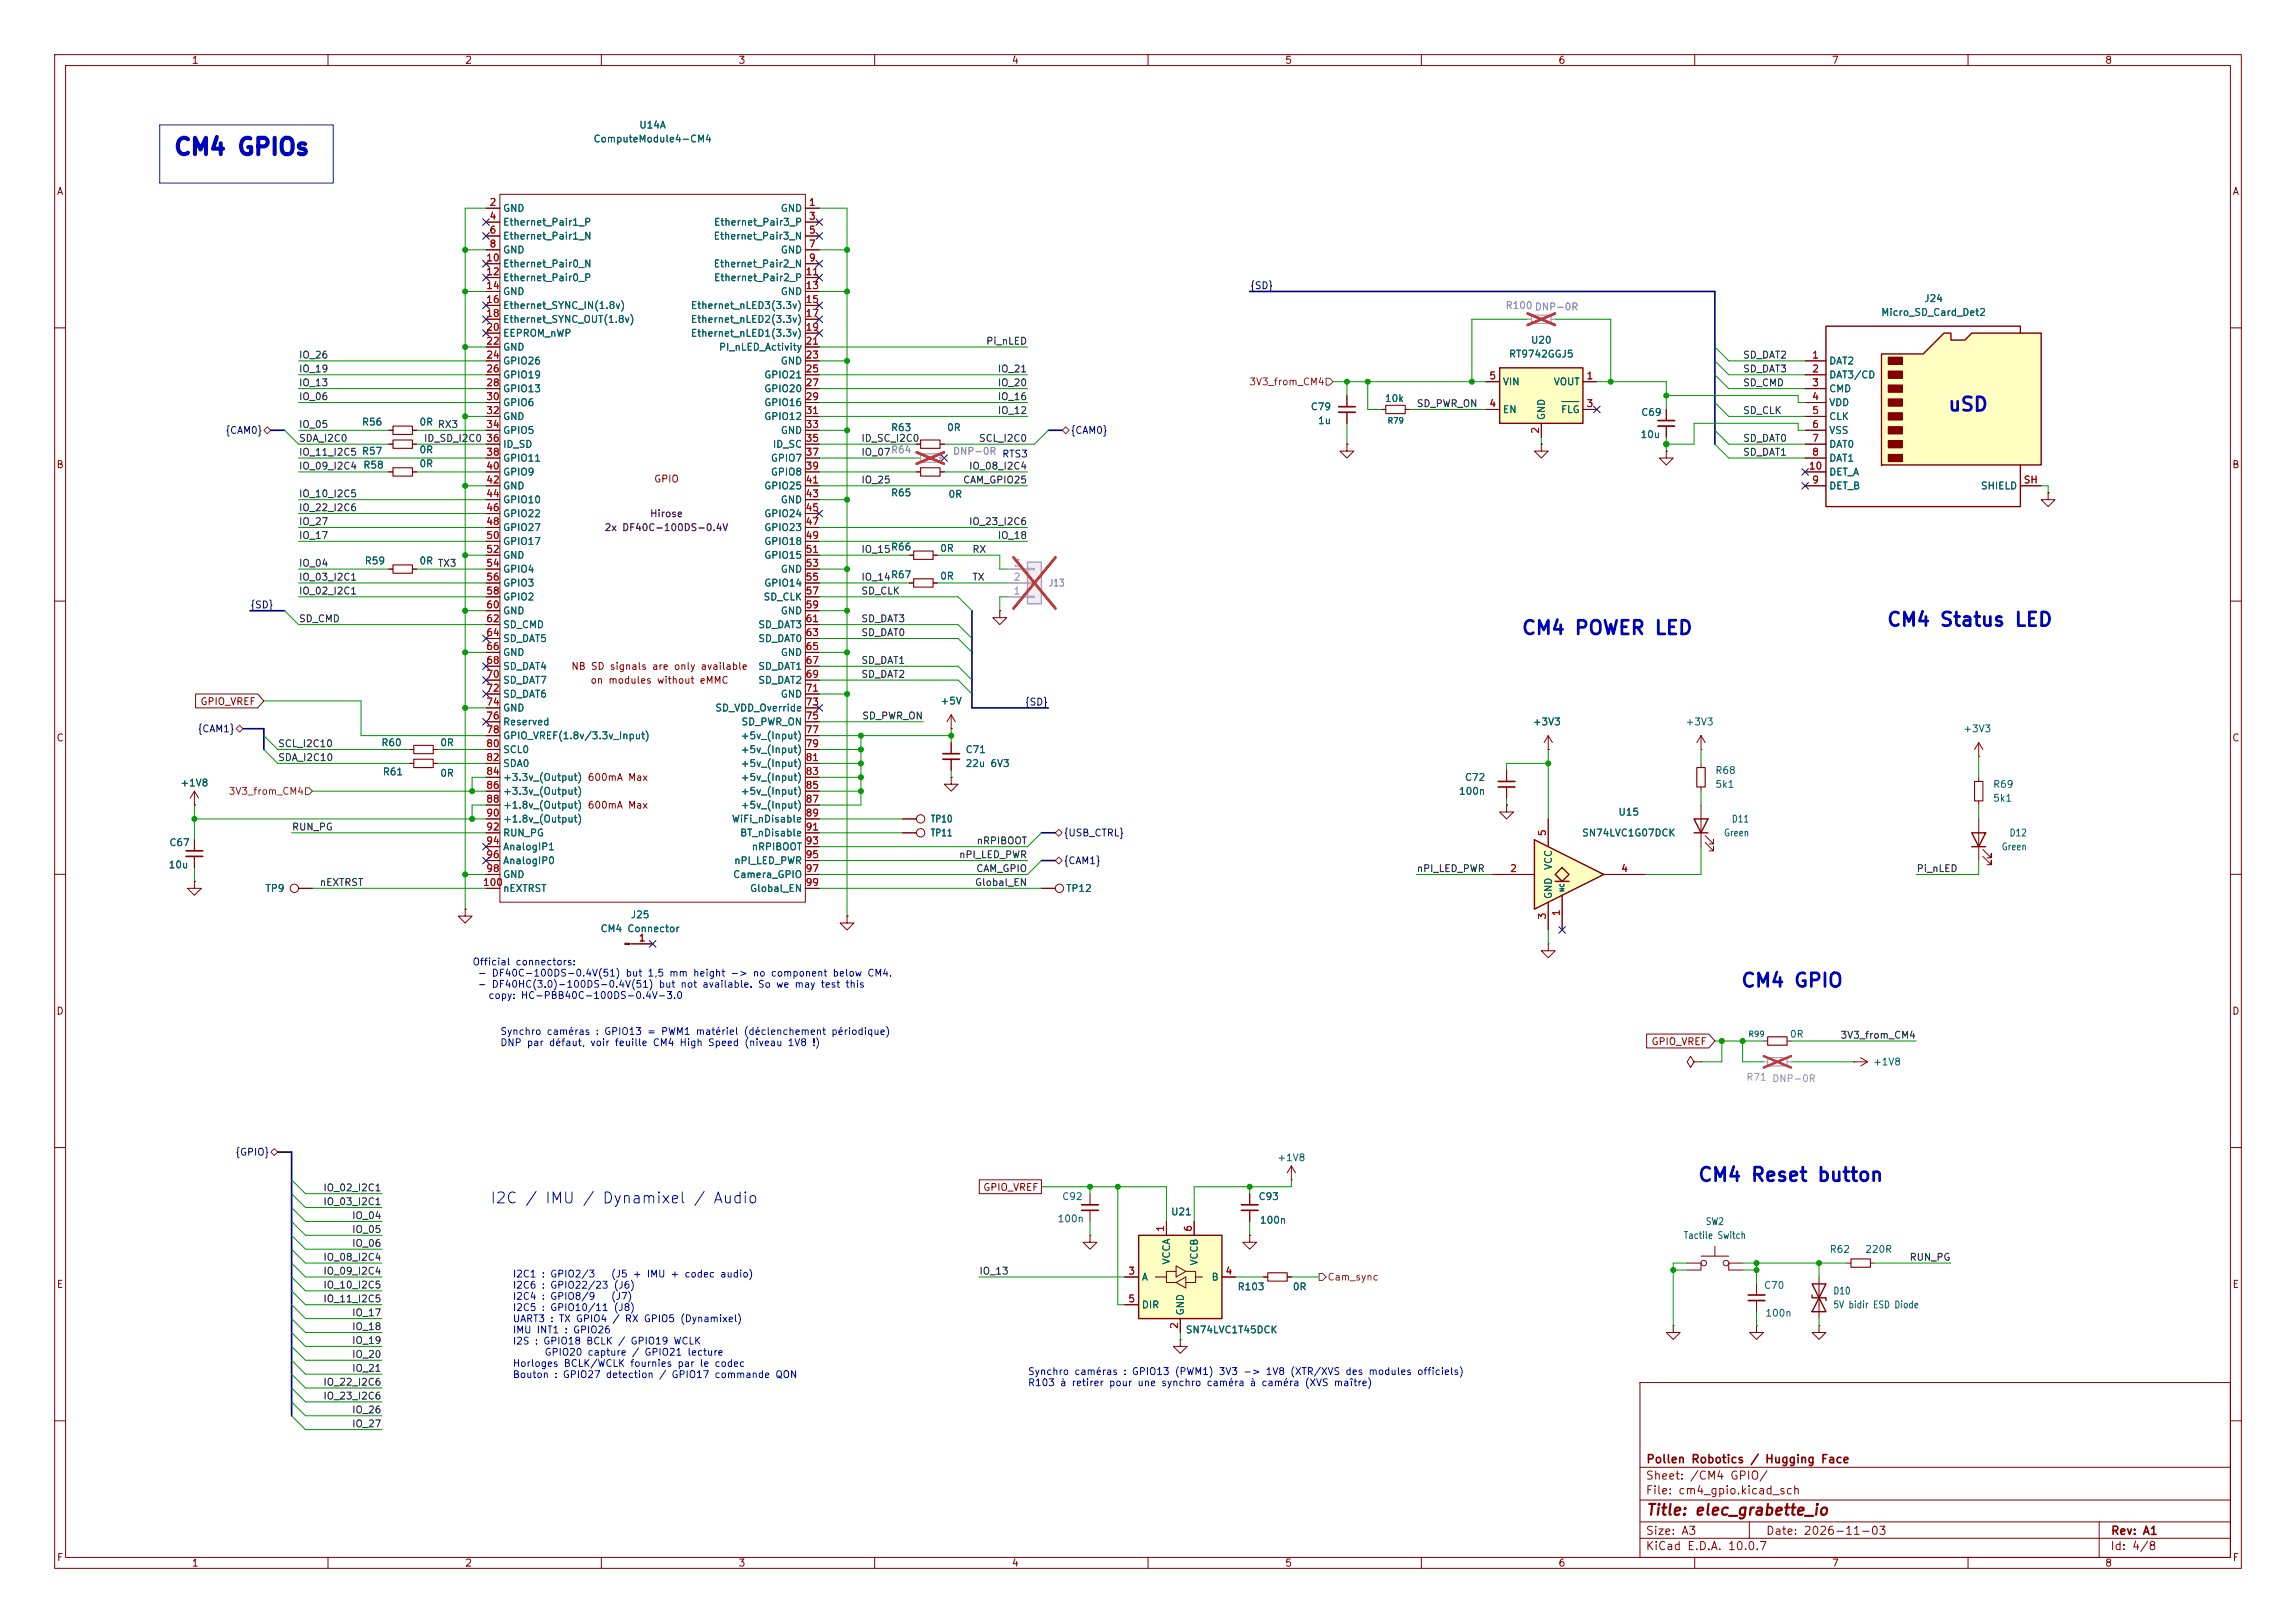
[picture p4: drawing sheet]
<svg xmlns="http://www.w3.org/2000/svg" width="420mm" height="297mm" viewBox="0 0 420 297" stroke-linecap="round" stroke-linejoin="round" font-family="sans-serif">
<defs><g id="words">
<text font-size="3" fill="#0000c2" x="31.7" y="29.1">CM4 GPIOs</text>
<g font-size="2.5" fill="#0000c2">
<text x="356.2" y="75.9">uSD</text>
<text x="278.2" y="116.8">CM4 POWER LED</text>
<text x="345" y="115.2">CM4 Status LED</text>
<text x="318.3" y="181.3">CM4 GPIO</text>
<text x="310.5" y="216.8">CM4 Reset button</text>
</g>
<text font-size="2" fill="#0000c2" x="89.6" y="220.7">I2C / IMU / Dynamixel / Audio</text>
<text font-size="2" fill="#840000" x="301" y="277.8">Title: elec_grabette_io</text>
<g font-size="1.5" fill="#840000">
<text x="301" y="268.1">Pollen Robotics / Hugging Face</text>
<text x="300.9" y="273.8">File: cm4_gpio.kicad_sch</text>
<text x="300.9" y="271.1">Sheet: /CM4 GPIO/</text>
<text x="300.9" y="281.2">Size: A3</text>
<text x="322.9" y="281.2">Date: 2026-11-03</text>
<text x="386" y="281.2">Rev: A1</text>
<text x="300.9" y="284">KiCad E.D.A. 10.0.7</text>
<text x="385.9" y="284">Id: 4/8</text>
</g>
<g font-size="1.3" fill="#840000">
<text x="35" y="12">1</text>
<text x="85" y="12">2</text>
<text x="135" y="12">3</text>
<text x="185" y="12">4</text>
<text x="235" y="12">5</text>
<text x="285" y="12">6</text>
<text x="335" y="12">7</text>
<text x="385" y="12">8</text>
<text x="10.3" y="36">A</text>
<text x="408.3" y="36">A</text>
<text x="10.2" y="86">B</text>
<text x="119.6" y="88.6">GPIO</text>
<text x="408.2" y="86">B</text>
<text x="104.4" y="122.9">NB SD signals are only available</text>
<text x="107.9" y="125.4">on modules without eMMC</text>
<text x="36.6" y="129.3">GPIO_VREF</text>
<text x="10.2" y="136">C</text>
<text x="408.2" y="136">C</text>
<text x="10.2" y="186">D</text>
<text x="408.2" y="186">D</text>
<text x="302" y="191.6">GPIO_VREF</text>
<text x="179.8" y="218.2">GPIO_VREF</text>
<text x="10.3" y="236">E</text>
<text x="408.3" y="236">E</text>
<text x="10.3" y="286">F</text>
<text x="35" y="287">1</text>
<text x="85" y="287">2</text>
<text x="135" y="287">3</text>
<text x="185" y="287">4</text>
<text x="235" y="287">5</text>
<text x="285" y="287">6</text>
<text x="335" y="287">7</text>
<text x="385" y="287">8</text>
<text x="408.3" y="286">F</text>
</g>
<g font-size="1.3" fill="#006464">
<text x="116.8" y="23.8">U14A</text>
<text x="108.5" y="26.4">ComputeModule4-CM4</text>
<text x="91.9" y="39.1">GND</text>
<text x="91.9" y="41.6">Ethernet_Pair1_P</text>
<text x="130.5" y="41.6">Ethernet_Pair3_P</text>
<text x="142.7" y="39.1">GND</text>
<text x="91.9" y="44.1">Ethernet_Pair1_N</text>
<text x="91.9" y="46.7">GND</text>
<text x="130.4" y="44.1">Ethernet_Pair3_N</text>
<text x="142.7" y="46.7">GND</text>
<text x="91.9" y="49.2">Ethernet_Pair0_N</text>
<text x="91.9" y="51.8">Ethernet_Pair0_P</text>
<text x="130.4" y="49.2">Ethernet_Pair2_N</text>
<text x="130.5" y="51.8">Ethernet_Pair2_P</text>
<text x="91.9" y="54.3">GND</text>
<text x="91.9" y="56.8">Ethernet_SYNC_IN(1.8v)</text>
<text x="91.9" y="59.4">Ethernet_SYNC_OUT(1.8v)</text>
<text x="126.3" y="56.8">Ethernet_nLED3(3.3v)</text>
<text x="126.3" y="59.4">Ethernet_nLED2(3.3v)</text>
<text x="142.7" y="54.3">GND</text>
<text x="344" y="58.1">Micro_SD_Card_Det2</text>
<text x="351.9" y="55.6">J24</text>
<text x="91.9" y="61.9">EEPROM_nWP</text>
<text x="91.9" y="64.5">GND</text>
<text x="126.3" y="61.9">Ethernet_nLED1(3.3v)</text>
<text x="131.4" y="64.5">PI_nLED_Activity</text>
<text x="275.9" y="65.7">RT9742GGJ5</text>
<text x="279.9" y="63.2">U20</text>
<text x="91.9" y="67">GPIO26</text>
<text x="91.9" y="69.5">GPIO19</text>
<text x="139.7" y="69.5">GPIO21</text>
<text x="142.7" y="67">GND</text>
<text x="274.8" y="70.8">VIN</text>
<text x="284.1" y="70.8">VOUT</text>
<text x="334.5" y="67">DAT2</text>
<text x="334.5" y="69.5">DAT3/CD</text>
<text x="91.9" y="72.1">GPIO13</text>
<text x="91.9" y="74.6">GPIO6</text>
<text x="91.9" y="77.2">GND</text>
<text x="139.7" y="72.1">GPIO20</text>
<text x="139.7" y="74.6">GPIO16</text>
<text x="139.7" y="77.2">GPIO12</text>
<text x="239.7" y="75.4">C79</text>
<text x="241" y="77.9">1u</text>
<text x="253.2" y="73.9">10k</text>
<text x="274.8" y="75.9">EN</text>
<text x="282.9" y="77" transform="rotate(-90 282.9 77)">GND</text>
<text x="285.4" y="75.9">FLG</text>
<text x="300.1" y="76.4">C69</text>
<text x="334.5" y="72.1">CMD</text>
<text x="334.5" y="74.6">VDD</text>
<text x="334.5" y="77.2">CLK</text>
<text x="66.1" y="78.2">R56</text>
<text x="66.1" y="83.5">R57</text>
<text x="76.6" y="78.2">0R</text>
<text x="76.6" y="83.3">0R</text>
<text x="91.9" y="79.7">GPIO5</text>
<text x="91.9" y="82.2">ID_SD</text>
<text x="141.3" y="82.2">ID_SC</text>
<text x="142.7" y="79.7">GND</text>
<text x="162.9" y="79.2">R63</text>
<text x="173.1" y="79.2">0R</text>
<text x="300" y="80.5">10u</text>
<text x="334.5" y="79.7">VSS</text>
<text x="334.5" y="82.2">DAT0</text>
<text x="66.4" y="86.1">R58</text>
<text x="76.6" y="85.8">0R</text>
<text x="91.9" y="84.8">GPIO11</text>
<text x="91.9" y="87.3">GPIO9</text>
<text x="91.9" y="89.9">GND</text>
<text x="139.7" y="89.9">GPIO25</text>
<text x="140.9" y="84.8">GPIO7</text>
<text x="140.9" y="87.3">GPIO8</text>
<text x="334.5" y="84.8">DAT1</text>
<text x="334.5" y="89.9">DET_B</text>
<text x="334.5" y="87.3">DET_A</text>
<text x="362.2" y="89.9">SHIELD</text>
<text x="91.9" y="92.4">GPIO10</text>
<text x="91.9" y="94.9">GPIO22</text>
<text x="139.7" y="94.9">GPIO24</text>
<text x="142.7" y="92.4">GND</text>
<text x="162.9" y="91.1">R65</text>
<text x="173.4" y="91.4">0R</text>
<text x="91.9" y="97.5">GPIO27</text>
<text x="91.9" y="100">GPIO17</text>
<text x="139.7" y="97.5">GPIO23</text>
<text x="139.7" y="100">GPIO18</text>
<text x="162.9" y="101">R66</text>
<text x="171.9" y="101.3">0R</text>
<text x="66.6" y="103.6">R59</text>
<text x="76.6" y="103.6">0R</text>
<text x="91.9" y="102.6">GND</text>
<text x="91.9" y="105.1">GPIO4</text>
<text x="91.9" y="107.6">GPIO3</text>
<text x="139.7" y="102.6">GPIO15</text>
<text x="139.7" y="107.6">GPIO14</text>
<text x="142.7" y="105.1">GND</text>
<text x="162.9" y="106.1">R67</text>
<text x="171.9" y="106.4">0R</text>
<text x="91.9" y="110.2">GPIO2</text>
<text x="91.9" y="112.7">GND</text>
<text x="139.6" y="110.2">SD_CLK</text>
<text x="142.7" y="112.7">GND</text>
<text x="91.9" y="115.3">SD_CMD</text>
<text x="91.9" y="117.8">SD_DAT5</text>
<text x="138.6" y="115.3">SD_DAT3</text>
<text x="138.6" y="117.8">SD_DAT0</text>
<text x="91.9" y="120.3">GND</text>
<text x="91.9" y="122.9">SD_DAT4</text>
<text x="91.9" y="125.4">SD_DAT7</text>
<text x="138.6" y="122.9">SD_DAT1</text>
<text x="138.6" y="125.4">SD_DAT2</text>
<text x="142.7" y="120.3">GND</text>
<text x="91.9" y="128">SD_DAT6</text>
<text x="91.9" y="130.5">GND</text>
<text x="130.7" y="130.5">SD_VDD_Override</text>
<text x="142.7" y="128">GND</text>
<text x="171.9" y="129.2">+5V</text>
<text x="69.7" y="136.9">R60</text>
<text x="80.4" y="136.9">0R</text>
<text x="91.9" y="133">Reserved</text>
<text x="91.9" y="135.6">GPIO_VREF(1.8v/3.3v_Input)</text>
<text x="135.4" y="135.6">+5v_(Input)</text>
<text x="135.5" y="133">SD_PWR_ON</text>
<text x="280.3" y="133">+3V3</text>
<text x="308.2" y="133">+3V3</text>
<text x="359" y="134.3">+3V3</text>
<text x="69.9" y="142.2">R61</text>
<text x="80.4" y="142.4">0R</text>
<text x="91.9" y="138.1">SCL0</text>
<text x="91.9" y="140.7">SDA0</text>
<text x="91.9" y="143.2">+3.3v_(Output) 600mA Max</text>
<text x="91.9" y="143.2">+3.3v_(Output)</text>
<text x="135.4" y="138.1">+5v_(Input)</text>
<text x="135.4" y="140.7">+5v_(Input)</text>
<text x="135.4" y="143.2">+5v_(Input)</text>
<text x="176.5" y="138.1">C71</text>
<text x="176.5" y="140.7">22u 6V3</text>
<text x="267.9" y="143.2">C72</text>
<text x="313.7" y="141.9">R68</text>
<text x="32.9" y="144.2">+1V8</text>
<text x="91.9" y="145.7">+3.3v_(Output)</text>
<text x="91.9" y="148.3">+1.8v_(Output) 600mA Max</text>
<text x="91.9" y="148.3">+1.8v_(Output)</text>
<text x="135.4" y="145.7">+5v_(Input)</text>
<text x="135.4" y="148.3">+5v_(Input)</text>
<text x="266.8" y="145.7">100n</text>
<text x="295.9" y="149.6">U15</text>
<text x="313.7" y="144.5">5k1</text>
<text x="364.5" y="144.5">R69</text>
<text x="364.5" y="147">5k1</text>
<text x="30.9" y="155.1">C67</text>
<text x="91.9" y="150.8">+1.8v_(Output)</text>
<text x="91.9" y="153.4">RUN_PG</text>
<text x="91.9" y="155.9">AnalogIP1</text>
<text x="133.8" y="150.8">WiFi_nDisable</text>
<text x="135.3" y="153.4">BT_nDisable</text>
<text x="137.4" y="155.9">nRPIBOOT</text>
<text x="170.2" y="150.8">TP10</text>
<text x="170.2" y="153.4">TP11</text>
<text x="289.3" y="153.4">SN74LVC1G07DCK</text>
<text x="315.3" y="153.4">Green</text>
<text x="316.7" y="150.8">D11</text>
<text x="366.1" y="155.9">Green</text>
<text x="367.5" y="153.4">D12</text>
<text x="30.7" y="159.2">10u</text>
<text x="91.9" y="158.4">AnalogIP0</text>
<text x="91.9" y="161">GND</text>
<text x="134" y="161">Camera_GPIO</text>
<text x="134.2" y="158.4">nPI_LED_PWR</text>
<text x="284.2" y="159.3" transform="rotate(-90 284.2 159.3)">VCC</text>
<text x="48.4" y="163.5">TP9</text>
<text x="91.9" y="163.5">nEXTRST</text>
<text x="137.1" y="163.5">Global_EN</text>
<text x="194.9" y="163.5">TP12</text>
<text x="284.2" y="164.6" transform="rotate(-90 284.2 164.6)">GND</text>
<text x="109.7" y="170.9">CM4 Connector</text>
<text x="115.3" y="168.3">J25</text>
<text x="327.3" y="190.2">0R</text>
<text x="342.5" y="195.3">+1V8</text>
<text x="233.6" y="212.8">+1V8</text>
<text x="194.2" y="219.9">C92</text>
<text x="230.1" y="219.9">C93</text>
<text x="193.4" y="224">100n</text>
<text x="214.1" y="222.7">U21</text>
<text x="230.4" y="224.2">100n</text>
<text x="307.9" y="227">Tactile Switch</text>
<text x="311.9" y="224.5">SW2</text>
<text x="214.3" y="231.5" transform="rotate(-90 214.3 231.5)">VCCA</text>
<text x="219.4" y="231.7" transform="rotate(-90 219.4 231.7)">VCCB</text>
<text x="334.6" y="229.6">R62</text>
<text x="341.1" y="229.6">220R</text>
<text x="208.8" y="234.6">A</text>
<text x="208.8" y="239.7">DIR</text>
<text x="221.5" y="234.6">B</text>
<text x="226.3" y="236.4">R103</text>
<text x="236.4" y="236.4">0R</text>
<text x="322.6" y="236.2">C70</text>
<text x="335.3" y="237.2">D10</text>
<text x="335.3" y="239.7">5V bidir ESD Diode</text>
<text x="216.8" y="244.3">SN74LVC1T45DCK</text>
<text x="216.9" y="240.8" transform="rotate(-90 216.9 240.8)">GND</text>
<text x="322.8" y="241.2">100n</text>
</g>
<g font-size="1.3" fill="#a90000">
<text x="89.4" y="38">2</text>
<text x="89.4" y="40.5">4</text>
<text x="147.9" y="38">1</text>
<text x="147.9" y="40.5">3</text>
<text x="89.4" y="43">6</text>
<text x="89.4" y="45.6">8</text>
<text x="147.9" y="43">5</text>
<text x="147.9" y="45.6">7</text>
<text x="88.8" y="48.1">10</text>
<text x="88.8" y="50.7">12</text>
<text x="88.8" y="53.2">14</text>
<text x="147.3" y="50.7">11</text>
<text x="147.3" y="53.2">13</text>
<text x="147.9" y="48.1">9</text>
<text x="88.8" y="55.7">16</text>
<text x="88.8" y="58.3">18</text>
<text x="147.3" y="55.7">15</text>
<text x="147.3" y="58.3">17</text>
<text x="88.8" y="60.8">20</text>
<text x="88.8" y="63.4">22</text>
<text x="88.8" y="65.9">24</text>
<text x="147.3" y="60.8">19</text>
<text x="147.3" y="63.4">21</text>
<text x="147.3" y="65.9">23</text>
<text x="331.4" y="65.9">1</text>
<text x="88.8" y="68.4">26</text>
<text x="88.8" y="71">28</text>
<text x="147.3" y="68.4">25</text>
<text x="147.3" y="71">27</text>
<text x="272.3" y="69.7">5</text>
<text x="290.1" y="69.7">1</text>
<text x="331.4" y="68.4">2</text>
<text x="331.4" y="71">3</text>
<text x="88.8" y="73.5">30</text>
<text x="88.8" y="76.1">32</text>
<text x="147.3" y="73.5">29</text>
<text x="147.3" y="76.1">31</text>
<text x="272.3" y="74.8">4</text>
<text x="290.1" y="74.8">3</text>
<text x="331.4" y="73.5">4</text>
<text x="331.4" y="76.1">5</text>
<text x="88.8" y="78.6">34</text>
<text x="88.8" y="81.1">36</text>
<text x="88.8" y="83.7">38</text>
<text x="147.3" y="78.6">33</text>
<text x="147.3" y="81.1">35</text>
<text x="147.3" y="83.7">37</text>
<text x="281.8" y="79.5" transform="rotate(-90 281.8 79.5)">2</text>
<text x="331.4" y="78.6">6</text>
<text x="331.4" y="81.1">7</text>
<text x="331.4" y="83.7">8</text>
<text x="88.8" y="86.2">40</text>
<text x="88.8" y="88.8">42</text>
<text x="147.3" y="86.2">39</text>
<text x="147.3" y="88.8">41</text>
<text x="330.8" y="86.2">10</text>
<text x="331.4" y="88.8">9</text>
<text x="370.1" y="88.8">SH</text>
<text x="88.8" y="91.3">44</text>
<text x="88.8" y="93.8">46</text>
<text x="147.3" y="91.3">43</text>
<text x="147.3" y="93.8">45</text>
<text x="88.8" y="96.4">48</text>
<text x="88.8" y="98.9">50</text>
<text x="88.8" y="101.5">52</text>
<text x="147.3" y="96.4">47</text>
<text x="147.3" y="98.9">49</text>
<text x="147.3" y="101.5">51</text>
<text x="88.8" y="104">54</text>
<text x="88.8" y="106.5">56</text>
<text x="147.3" y="104">53</text>
<text x="147.3" y="106.5">55</text>
<text x="88.8" y="109.1">58</text>
<text x="88.8" y="111.6">60</text>
<text x="147.3" y="109.1">57</text>
<text x="147.3" y="111.6">59</text>
<text x="88.8" y="114.2">62</text>
<text x="88.8" y="116.7">64</text>
<text x="88.8" y="119.2">66</text>
<text x="147.3" y="114.2">61</text>
<text x="147.3" y="116.7">63</text>
<text x="147.3" y="119.2">65</text>
<text x="88.8" y="121.8">68</text>
<text x="88.8" y="124.3">70</text>
<text x="147.3" y="121.8">67</text>
<text x="147.3" y="124.3">69</text>
<text x="88.8" y="126.9">72</text>
<text x="88.8" y="129.4">74</text>
<text x="88.8" y="131.9">76</text>
<text x="147.3" y="126.9">71</text>
<text x="147.3" y="129.4">73</text>
<text x="147.3" y="131.9">75</text>
<text x="88.8" y="134.5">78</text>
<text x="88.8" y="137">80</text>
<text x="147.3" y="134.5">77</text>
<text x="147.3" y="137">79</text>
<text x="88.8" y="139.6">82</text>
<text x="88.8" y="142.1">84</text>
<text x="147.3" y="139.6">81</text>
<text x="147.3" y="142.1">83</text>
<text x="88.8" y="144.6">86</text>
<text x="88.8" y="147.2">88</text>
<text x="88.8" y="149.7">90</text>
<text x="147.3" y="144.6">85</text>
<text x="147.3" y="147.2">87</text>
<text x="147.3" y="149.7">89</text>
<text x="88.8" y="152.3">92</text>
<text x="88.8" y="154.8">94</text>
<text x="147.3" y="152.3">91</text>
<text x="147.3" y="154.8">93</text>
<text x="283.1" y="153.1" transform="rotate(-90 283.1 153.1)">5</text>
<text x="88.8" y="157.3">96</text>
<text x="88.8" y="159.9">98</text>
<text x="147.3" y="157.3">95</text>
<text x="147.3" y="159.9">97</text>
<text x="276.1" y="159.9">2</text>
<text x="296.4" y="159.9">4</text>
<text x="88.2" y="162.4">100</text>
<text x="147.3" y="162.4">99</text>
<text x="285.6" y="167.7" transform="rotate(-90 285.6 167.7)">1</text>
<text x="116.7" y="172.6">1</text>
<text x="283.1" y="168.4" transform="rotate(-90 283.1 168.4)">3</text>
<text x="213.2" y="225.5" transform="rotate(-90 213.2 225.5)">1</text>
<text x="218.3" y="225.5" transform="rotate(-90 218.3 225.5)">6</text>
<text x="206.3" y="233.5">3</text>
<text x="224.1" y="233.5">4</text>
<text x="206.3" y="238.6">5</text>
<text x="215.8" y="243.3" transform="rotate(-90 215.8 243.3)">2</text>
</g>
<g font-size="1.3" fill="#000084">
<text x="228.6" y="53.2">{SD}</text>
<text x="41.1" y="79.7">{CAM0}</text>
<text x="195.7" y="79.7">{CAM0}</text>
<text x="45.7" y="111.6">{SD}</text>
<text x="187.4" y="129.4">{SD}</text>
<text x="36" y="134.3">{CAM1}</text>
<text x="194.5" y="153.4">{USB_CTRL}</text>
<text x="194.5" y="158.4">{CAM1}</text>
<text x="42.9" y="211.8">{GPIO}</text>
</g>
<g font-size="1.3" fill="#989898">
<text x="275.3" y="56.8">R100 DNP-0R</text>
<text x="162.9" y="83.3">R64</text>
<text x="174.2" y="83.5">DNP-0R</text>
<text x="191.8" y="107.6">J13</text>
<text x="319.3" y="198.1">R71 DNP-0R</text>
</g>
<g font-size="1.3" fill="#0f0f0f">
<text x="54.6" y="65.9">IO_26</text>
<text x="180.3" y="63.4">Pi_nLED</text>
<text x="318.7" y="65.9">SD_DAT2</text>
<text x="54.6" y="68.5">IO_19</text>
<text x="54.6" y="71">IO_13</text>
<text x="182.4" y="68.5">IO_21</text>
<text x="182.4" y="71">IO_20</text>
<text x="318.7" y="68.5">SD_DAT3</text>
<text x="318.7" y="71">SD_CMD</text>
<text x="54.6" y="73.5">IO_06</text>
<text x="182.4" y="73.5">IO_16</text>
<text x="182.4" y="76.1">IO_12</text>
<text x="259.1" y="74.8">SD_PWR_ON</text>
<text x="318.7" y="76.1">SD_CLK</text>
<text x="54.6" y="78.6">IO_05</text>
<text x="54.6" y="81.2">SDA_I2C0</text>
<text x="54.6" y="83.7">IO_11_I2C5 R57</text>
<text x="77.4" y="81.2">ID_SD_I2C0</text>
<text x="80" y="78.6">RX3</text>
<text x="157.5" y="83.7">IO_07</text>
<text x="157.5" y="81.2">ID_SC_I2C0</text>
<text x="179" y="81.2">SCL_I2C0</text>
<text x="318.7" y="83.7">SD_DAT1</text>
<text x="318.7" y="81.2">SD_DAT0</text>
<text x="54.6" y="86.2">IO_09_I2C4</text>
<text x="157.5" y="88.8">IO_25</text>
<text x="176.1" y="88.8">CAM_GPIO25</text>
<text x="177.1" y="86.2">IO_08_I2C4</text>
<text x="54.6" y="91.3">IO_10_I2C5</text>
<text x="54.6" y="93.9">IO_22_I2C6</text>
<text x="54.6" y="98.9">IO_17</text>
<text x="54.6" y="96.4">IO_27</text>
<text x="157.5" y="101.5">IO_15</text>
<text x="177.1" y="96.4">IO_23_I2C6</text>
<text x="177.8" y="101.5">RX</text>
<text x="182.4" y="98.9">IO_18</text>
<text x="54.6" y="104">IO_04</text>
<text x="54.6" y="106.6">IO_03_I2C1</text>
<text x="80" y="104">TX3</text>
<text x="157.5" y="106.6">IO_14</text>
<text x="177.8" y="106.6">TX</text>
<text x="54.6" y="109.1">IO_02_I2C1</text>
<text x="157.5" y="109.1">SD_CLK</text>
<text x="54.6" y="114.2">SD_CMD</text>
<text x="157.5" y="114.2">SD_DAT3</text>
<text x="157.5" y="116.7">SD_DAT0</text>
<text x="157.5" y="121.8">SD_DAT1</text>
<text x="157.5" y="124.3">SD_DAT2</text>
<text x="157.6" y="132">SD_PWR_ON</text>
<text x="50.8" y="137">SCL_I2C10</text>
<text x="50.8" y="139.6">SDA_I2C10</text>
<text x="53.3" y="152.3">RUN_PG</text>
<text x="178.5" y="154.8">nRPIBOOT</text>
<text x="175.3" y="157.4">nPI_LED_PWR</text>
<text x="178.5" y="159.9">CAM_GPIO</text>
<text x="259.1" y="159.9">nPI_LED_PWR</text>
<text x="350.5" y="159.9">Pi_nLED</text>
<text x="58.4" y="162.4">nEXTRST</text>
<text x="178.2" y="162.4">Global_EN</text>
<text x="336.6" y="190.4">3V3_from_CM4</text>
<text x="59" y="220.9">IO_03_I2C1</text>
<text x="59" y="218.3">IO_02_I2C1</text>
<text x="64.3" y="225.9">IO_05</text>
<text x="64.3" y="223.4">IO_04</text>
<text x="59" y="231">IO_08_I2C4</text>
<text x="59" y="233.6">IO_09_I2C4</text>
<text x="64.3" y="228.5">IO_06</text>
<text x="179" y="233.6">IO_13</text>
<text x="349.2" y="231">RUN_PG</text>
<text x="59" y="238.6">IO_11_I2C5</text>
<text x="59" y="236.1">IO_10_I2C5</text>
<text x="64.3" y="241.2">IO_17</text>
<text x="64.3" y="243.7">IO_18</text>
<text x="64.3" y="251.3">IO_21</text>
<text x="64.3" y="248.8">IO_20</text>
<text x="64.3" y="246.3">IO_19</text>
<text x="59" y="256.4">IO_23_I2C6</text>
<text x="59" y="253.9">IO_22_I2C6</text>
<text x="64.3" y="259">IO_26</text>
<text x="64.3" y="261.5">IO_27</text>
</g>
<g font-size="1.3" fill="#725600">
<text x="228.4" y="70.8">3V3_from_CM4</text>
<text x="41.7" y="145.7">3V3_from_CM4</text>
<text x="242.7" y="234.6">Cam_sync</text>
</g>
<g font-size="1.3" fill="#0000c2">
<text x="183.2" y="84">RTS3</text>
<text x="86.3" y="177">Official connectors:</text>
<text x="87.3" y="179">- DF40C-100DS-0.4V(51) but 1,5 mm height -&gt; no component below CM4.</text>
<text x="87.3" y="181.1">- DF40HC(3.0)-100DS-0.4V(51) but not available. So we may test this</text>
<text x="89.2" y="183.1">copy: HC-PBB40C-100DS-0.4V-3.0</text>
<text x="91.4" y="189.7">Synchro caméras : GPIO13 = PWM1 matériel (déclenchement périodique)</text>
<text x="91.4" y="191.7">DNP par défaut, voir feuille CM4 High Speed (niveau 1V8 !)</text>
<text x="93.7" y="234.1">I2C1 : GPIO2/3</text>
<text x="93.7" y="236.1">I2C6 : GPIO22/23 (J6)</text>
<text x="93.7" y="238.2">I2C4 : GPIO8/9</text>
<text x="111.7" y="234.1">(J5 + IMU + codec audio)</text>
<text x="111.7" y="238.2">(J7)</text>
<text x="93.7" y="240.2">I2C5 : GPIO10/11 (J8)</text>
<text x="93.7" y="242.3">UART3 : TX GPIO4 / RX GPIO5 (Dynamixel)</text>
<text x="93.7" y="244.3">IMU INT1 : GPIO26</text>
<text x="93.7" y="246.4">I2S : GPIO18 BCLK / GPIO19 WCLK</text>
<text x="93.7" y="250.4">Horloges BCLK/WCLK fournies par le codec</text>
<text x="99.5" y="248.4">GPIO20 capture / GPIO21 lecture</text>
<text x="187.9" y="251.9">Synchro caméras : GPIO13 (PWM1) 3V3 -&gt; 1V8 (XTR/XVS des modules officiels)</text>
<text x="93.7" y="252.5">Bouton : GPIO27 detection / GPIO17 commande QON</text>
<text x="187.9" y="254">R103 à retirer pour une synchro caméra à caméra (XVS maître)</text>
</g>
<g font-size="1.3" fill="#840084">
<text x="118.8" y="94.9">Hirose</text>
<text x="110.5" y="97.5">2x DF40C-100DS-0.4V</text>
</g>
<g font-size="1.3" fill="#aaa">
<text x="185.3" y="106.5">2</text>
<text x="185.3" y="104">3</text>
<text x="185.3" y="109.1">1</text>
</g>
<g font-size="1" fill="#006464">
<text x="253.7" y="77.7">R79</text>
<text x="319.7" y="190">R99</text>
</g>
<text font-size=".8" fill="#006464" x="286.3" y="163.3" transform="rotate(-90 286.3 163.3)">NC</text>
</g></defs>
<g fill="none" stroke="#840000" stroke-width=".18">
<path d="M10 10h400v277h-400zM12 12h396v273h-396zM60 10v2M110 10v2M160 10v2M210 10v2M260 10v2M310 10v2M360 10v2M10 60h2M408 60h2M71.1 86.4h.8"/>
<path d="M75.4 86.4h.8M374.6 90.2v1.2h1.3l-1.3 1.3-1.2-1.3h1.2M374.6 90.2h.1M10 110h2M408 110h2M10 160h2M275.6 147.3v1.3h1.3l-1.3 1.3-1.3-1.3h1.3M275.6 147.3h.1M275.6 141v2M275.6 144v2.1M408 160h2M283.2 172.7v1.3h1.3l-1.3 1.3-1.3-1.3h1.3"/>
<path d="M283.2 172.7h.1M10 210h2M408 210h2M300 253h108v32h-108zM10 260h2M300 278.5h108M300 274.5h108M300 268.5h108M320 278.5v3M384 278.5v6.5M408 260h2M60 285v2"/>
<path d="M110 285v2M160 285v2M210 285v2M260 285v2M300 281.5h108M310 285v2M360 285v2"/>
</g>
<path d="M71.9 85.6h3.5v1.5h-3.5z" fill="none" stroke="#840000" stroke-width=".2"/>
<path d="M274.1 143h3M274.1 144h3" fill="none" stroke="#840000" stroke-width=".3"/>
<path d="M344.2 64.8h7.6l3.8-3.8h1.3v1.2h2.5l1.3-1.2h12.7v24.1h-29.2z" fill="#ffffc2"/>
<path d="M344.2 64.8h7.6l3.8-3.8h1.3v1.2h2.5l1.3-1.2h12.7v24.1h-29.2zM369.6 61v-1.3h-35.6v33h35.6v-7.6" fill="none" stroke="#840000" stroke-width=".25"/>
<g fill="#840000" stroke="#840000" stroke-width=".25">
<path d="M345.4 65.4h2.6v1.3h-2.6z"/>
<path d="M345.4 67.9h2.6v1.3h-2.6z"/>
<path d="M345.4 70.5h2.6v1.3h-2.6z"/>
<path d="M345.4 73h2.6v1.3h-2.6z"/>
<path d="M345.4 75.6h2.6v1.2h-2.6z"/>
<path d="M345.4 78.1h2.6v1.3h-2.6z"/>
<path d="M345.4 80.6h2.6v1.3h-2.6z"/>
<path d="M345.4 83.2h2.6v1.3h-2.6z"/>
</g>
<g fill="none" stroke="#840000" stroke-width=".18">
<path d="M71.1 78.7h.8M75.4 78.7h.8M246.4 72.4v2M246.4 75.4v2.1M252.7 74.9h.8M257 74.9h.8M304.8 74.9v2.1M304.8 78v2M330.2 66h3.8M330.2 68.6h3.8M330.2 71.1h3.8M330.2 73.7h3.8"/>
<path d="M330.2 76.2h3.8M330.2 78.7h3.8M71.1 81.3h.8M75.4 81.3h.8M167.6 81.3h.8M172 81.3h.7M246.4 81.3v1.3h1.2l-1.2 1.2-1.3-1.2h1.3M246.4 81.3h.1M304.8 82.6v1.2h1.3l-1.3 1.3-1.3-1.3h1.3M304.8 82.6h.1M330.2 81.3h3.8M330.2 83.8h3.8"/>
<path d="M330.2 88.9h3.8M330.2 86.4h3.8M369.6 88.9h3.8M166.4 106.7h.7M170.7 106.7h.7M182.9 111.8v1.2h1.2l-1.2 1.3-1.3-1.3h1.3M182.9 111.8h.1M74.9 137.2h.8M74.9 139.7h.8M79.2 137.2h.8M79.2 139.7h.8M174 133.4h.1"/>
<path d="M174 130.8v2.6M174 135.9v2M174 138.9v2.1M174 130.8l-.8 1.3M174 130.8l.8 1.3M283.2 137.2h.1M283.2 134.6l-.8 1.3M283.2 134.6l.8 1.3M283.2 134.6v2.6M311.1 137.2h.1M311.1 134.6v2.6M311.1 134.6l-.7 1.3"/>
<path d="M311.1 134.6l.8 1.3M165.1 149.9h2.5M174 142.2v1.3h1.3l-1.3 1.3-1.3-1.3h1.3M174 142.2h.1M85.1 166.4v1.2h1.3l-1.3 1.3-1.3-1.3h1.3M85.1 166.4h.1M154.9 167.6v1.3h1.3l-1.3 1.3-1.2-1.3h1.2M154.9 167.6h.1M228.6 218.4v2.1M236.2 215.9h.1M236.2 213.4l-.7 1.2M236.2 213.4l.8 1.2"/>
<path d="M236.2 213.4v2.5M228.6 221.5v2M308.6 231.1h2.5v1.3h-2.5M311.1 229.9h5.1M313.7 228.1v1.8M318.8 231.1h-2.6v1.3h2.6"/>
<circle cx="168.4" cy="149.9" r=".76"/>
<circle cx="311.7" cy="231.1" r=".51"/>
<circle cx="315.7" cy="231.1" r=".51"/>
</g>
<path d="M71.9 78h3.5v1.5h-3.5zM253.5 74.2h3.5v1.5h-3.5zM71.9 80.5h3.5v1.5h-3.5zM168.4 80.5h3.6v1.5h-3.6zM167.1 105.9h3.6v1.5h-3.6zM75.7 136.4h3.5v1.5h-3.5zM75.7 138.9h3.5v1.6h-3.5z" fill="none" stroke="#840000" stroke-width=".2"/>
<path d="M280.2 57.7h3.5v1.5h-3.5zM168.4 83.1h3.6v1.5h-3.6z" fill="none" stroke="#a1a1a1" stroke-width=".2"/>
<path d="M279.4 58.4h.8M283.7 58.4h.8M167.6 83.8h.8M172 83.8h.7" fill="none" stroke="#a1a1a1" stroke-width=".18"/>
<path d="M279.4 57.4l5 2.1M284.4 57.4l-5 2.1M167.7 82.8l5 2.1M172.7 82.8l-5 2.1" fill="none" stroke="#e12e31" stroke-width=".46"/>
<path d="M244.9 75.4h3M244.9 74.4h3M303.3 77h3M303.3 78h3M172.5 137.9h3M172.5 138.9h3M227.1 220.5h3M227.1 221.5h3" fill="none" stroke="#840000" stroke-width=".3"/>
<path d="M274.3 67.3h15.3v10.2h-15.3z" fill="#ffffc2"/>
<path d="M274.3 67.3h15.3v10.2h-15.3zM309.9 149.9h2.5l-1.3 2.5zM309.9 152.4h2.5" fill="none" stroke="#840000" stroke-width=".25"/>
<g fill="none" stroke="#840000" stroke-width=".18">
<path d="M271.8 69.9h2.5M271.8 74.9h2.5M281.9 77.5v2.5M289.6 69.9h2.5M289.6 74.9h2.5M167.6 86.4h.8M172 86.4h.7M281.9 81.3v1.3h1.3l-1.3 1.2-1.2-1.2h1.2M281.9 81.3h.1M311.1 147.3v7.6M311.9 154.2l1.5 1.5v-.8v.8h-.7M311.9 152.9l1.5 1.5v-.7v.7h-.7"/>
<path d="M228.6 226.1v1.2h1.3l-1.3 1.3-1.3-1.3h1.3M228.6 226.1h.1"/>
</g>
<path d="M285.7 73.5h3.1" fill="none" stroke="#006464" stroke-width=".18"/>
<path d="M168.4 85.6h3.6v1.5h-3.6z" fill="none" stroke="#840000" stroke-width=".2"/>
<path d="M208.3 226.1h15.2v15.2h-15.2z" fill="#ffffc2"/>
<path d="M208.3 226.1h15.2v15.2h-15.2zM331.5 234.9h2.5l-2.5 5.1h2.5zM331.5 237v.5h2.5v.5" fill="none" stroke="#840000" stroke-width=".25"/>
<g fill="none" stroke="#840000" stroke-width=".18">
<path d="M311.1 139.7v.8M165.1 152.4h2.5M311.1 144v.8M190.5 162.6h2.5M309.9 194.3l-.7-1-.6 1 .6 1 .7-1h1.2M311.1 194.3h.1M199.4 218.4v2.1M199.4 226.1v1.2h1.3l-1.3 1.3-1.3-1.3h1.3M199.4 226.1h.1M199.4 221.5v2M205.7 233.7h2.6M205.7 238.8h2.6"/>
<path d="M211.3 233.7h2.1v1h1.7M213.4 223.5v2.6M215.1 232.7h-1.7v1M215.1 231.6l1.8 1.1-1.8 1zM215.1 234.7l1.8-1v2zM216.9 232.7h1.8v1h1.3M218.4 223.5v2.6M218.7 233.7v1h-1.8M223.5 233.7h2.6M231.1 233.7h.8M235.5 233.7h.7M321.3 234.9v2.1"/>
<path d="M321.3 238v2M332.7 233.7v7.6M215.9 245.1v1.3h1.3l-1.3 1.2-1.3-1.2h1.3M215.9 245.1h.1M215.9 241.3v2.5M321.3 242.6v1.2h1.3l-1.3 1.3-1.3-1.3h1.3M321.3 242.6h.1M332.7 242.6v1.2h1.3l-1.3 1.3-1.2-1.3h1.2M332.7 242.6h.1"/>
<circle cx="168.4" cy="152.4" r=".76"/>
<circle cx="193.8" cy="162.6" r=".76"/>
</g>
<path d="M310.4 140.5h1.5v3.5h-1.5zM231.9 232.9h3.6v1.5h-3.6z" fill="none" stroke="#840000" stroke-width=".2"/>
<path d="M197.9 220.5h3M197.9 221.5h3M319.8 237h3M319.8 238h3" fill="none" stroke="#840000" stroke-width=".3"/>
<path d="M280.7 153.7l12.7 6.3-12.7 6.4z" fill="#ffffc2"/>
<path d="M284.5 161.3h2.5" fill="none" stroke="#ffffc2" stroke-width=".18"/>
<path d="M285.7 158.8l1.3 1.2-1.3 1.3-1.2-1.3z" fill="#ffffc2"/>
<path d="M280.7 153.7l12.7 6.3-12.7 6.4zM285.7 158.8l1.3 1.2-1.3 1.3-1.2-1.3zM284.5 161.3h2.5" fill="none" stroke="#840000" stroke-width=".25"/>
<g fill="none" stroke="#840000" stroke-width=".18">
<path d="M88.9 38.1h2.5M91.4 35.6h55.9v129.5h-55.9zM147.3 38.1h2.6M88.9 40.6h2.5M88.9 43.2h2.5M88.9 45.7h2.5M88.9 48.3h2.5M88.9 50.8h2.5M88.9 53.3h2.5M88.9 55.9h2.5M88.9 58.4h2.5M147.3 40.6h2.6"/>
<path d="M147.3 43.2h2.6M147.3 45.7h2.6M147.3 48.3h2.6M147.3 50.8h2.6M147.3 53.3h2.6M147.3 55.9h2.6M147.3 58.4h2.6M88.9 61h2.5M88.9 63.5h2.5M88.9 66h2.5M88.9 68.6h2.5M88.9 71.1h2.5"/>
<path d="M88.9 73.7h2.5M88.9 76.2h2.5M88.9 78.7h2.5M147.3 61h2.6M147.3 63.5h2.6M147.3 66h2.6M147.3 68.6h2.6M147.3 71.1h2.6M147.3 73.7h2.6M147.3 76.2h2.6M147.3 78.7h2.6M88.9 81.3h2.5"/>
<path d="M88.9 83.8h2.5M88.9 86.4h2.5M88.9 88.9h2.5M88.9 91.4h2.5M88.9 94h2.5M88.9 96.5h2.5M88.9 99.1h2.5M147.3 81.3h2.6M147.3 83.8h2.6M147.3 86.4h2.6M147.3 88.9h2.6M147.3 91.4h2.6"/>
<path d="M147.3 94h2.6M147.3 96.5h2.6M147.3 99.1h2.6M88.9 101.6h2.5M88.9 104.1h2.5M88.9 106.7h2.5M88.9 109.2h2.5M88.9 111.8h2.5M88.9 114.3h2.5M88.9 116.8h2.5M88.9 119.4h2.5M147.3 101.6h2.6"/>
<path d="M147.3 104.1h2.6M147.3 106.7h2.6M147.3 109.2h2.6M147.3 111.8h2.6M147.3 114.3h2.6M147.3 116.8h2.6M147.3 119.4h2.6M88.9 121.9h2.5M88.9 124.5h2.5M88.9 127h2.5M88.9 129.5h2.5M88.9 132.1h2.5"/>
<path d="M88.9 134.6h2.5M88.9 137.2h2.5M88.9 139.7h2.5M147.3 121.9h2.6M147.3 124.5h2.6M147.3 127h2.6M147.3 129.5h2.6M147.3 132.1h2.6M147.3 134.6h2.6M147.3 137.2h2.6M147.3 139.7h2.6M35.6 153.7v2"/>
<path d="M35.6 156.7v2.1M88.9 142.2h2.5M88.9 144.8h2.5M88.9 147.3h2.5M88.9 149.9h2.5M88.9 152.4h2.5M88.9 154.9h2.5M88.9 157.5h2.5M147.3 142.2h2.6M147.3 144.8h2.6M147.3 147.3h2.6M147.3 149.9h2.6"/>
<path d="M147.3 152.4h2.6M147.3 154.9h2.6M147.3 157.5h2.6M283.2 149.9v5M88.9 160h2.5M88.9 162.6h2.5M115.2 172.7h4.2M147.3 160h2.6M147.3 162.6h2.6M273 160h7.7M283.2 165.1v5.1M285.7 163.8v6.4"/>
<path d="M293.4 160h7.6M322.6 190.5h.7M326.9 190.5h.8M339.1 194.3h.1M339.1 194.3h2.5M340.4 193.5l1.2 .8M341.6 194.3l-1.2 .8"/>
</g>
<path d="M323.3 189.7h3.6v1.6h-3.6z" fill="none" stroke="#840000" stroke-width=".2"/>
<path d="M34 155.7h3.1M34 156.7h3.1" fill="none" stroke="#840000" stroke-width=".3"/>
<path d="M114.3 172.6h.9v.2h-.9z" fill="#840000" stroke="#840000" stroke-width=".18"/>
<path d="M188 102.9h2.5v7.6h-2.5z" fill="#f0f0f0"/>
<path d="M188 102.9h2.5v7.6h-2.5z" fill="none" stroke="#a1a1a1" stroke-width=".25"/>
<path d="M279.4 58.4h.8M283.7 58.4h.8M167.6 83.8h.8M172 83.8h.7M184.1 109.2h3.9M184.1 106.7h3.9M184.1 104.1h3.9M188 109.1h1.2v.2h-1.2zM188 106.6h1.2v.2h-1.2zM188 104h1.2v.3h-1.2zM322.6 194.3h.7M326.9 194.3h.8" fill="none" stroke="#a1a1a1" stroke-width=".18"/>
<path d="M279.4 57.4l5 2.1M284.4 57.4l-5 2.1M167.7 82.8l5 2.1M172.7 82.8l-5 2.1M185.4 102l7.7 9.3M193.1 102l-7.7 9.3M322.6 193.3l5 2.1M327.6 193.3l-5 2.1" fill="none" stroke="#e12e31" stroke-width=".46"/>
<path d="M71.9 103.4h3.5v1.5h-3.5zM167.1 100.8h3.6v1.6h-3.6zM361.2 143h1.5v3.6h-1.5zM338.6 230.4h3.5v1.5h-3.5z" fill="none" stroke="#840000" stroke-width=".2"/>
<g fill="none" stroke="#840000" stroke-width=".18">
<path d="M88.9 38.1h2.5M147.3 38.1h2.6M88.9 40.6h2.5M88.9 43.2h2.5M88.9 45.7h2.5M88.9 48.3h2.5M88.9 50.8h2.5M88.9 53.3h2.5M88.9 55.9h2.5M88.9 58.4h2.5M147.3 40.6h2.6M147.3 43.2h2.6"/>
<path d="M147.3 45.7h2.6M147.3 48.3h2.6M147.3 50.8h2.6M147.3 53.3h2.6M147.3 55.9h2.6M147.3 58.4h2.6M71.1 78.7h.8M75.4 78.7h.8M88.9 66h2.5M88.9 68.6h2.5M88.9 71.1h2.5M88.9 73.7h2.5"/>
<path d="M88.9 76.2h2.5M88.9 78.7h2.5M88.9 61h2.5M88.9 63.5h2.5M147.3 66h2.6M147.3 68.6h2.6M147.3 71.1h2.6M147.3 73.7h2.6M147.3 76.2h2.6M147.3 78.7h2.6M147.3 61h2.6M147.3 63.5h2.6"/>
<path d="M246.4 72.4v2M246.4 75.4v2.1M252.7 74.9h.8M257 74.9h.8M271.8 69.9h2.5M271.8 74.9h2.5M281.9 77.5v2.5M289.6 69.9h2.5M289.6 74.9h2.5M304.8 74.9v2.1M304.8 78v2M330.2 66h3.8"/>
<path d="M330.2 68.6h3.8M330.2 71.1h3.8M330.2 73.7h3.8M330.2 76.2h3.8M330.2 78.7h3.8M71.1 81.3h.8M71.1 86.4h.8M75.4 81.3h.8M75.4 86.4h.8M88.9 81.3h2.5M88.9 86.4h2.5M88.9 83.8h2.5"/>
<path d="M88.9 88.9h2.5M88.9 91.4h2.5M88.9 94h2.5M88.9 96.5h2.5M88.9 99.1h2.5M147.3 81.3h2.6M147.3 86.4h2.6M147.3 83.8h2.6M147.3 88.9h2.6M147.3 91.4h2.6M147.3 94h2.6M147.3 96.5h2.6"/>
<path d="M147.3 99.1h2.6M167.6 81.3h.8M167.6 86.4h.8M172 81.3h.7M172 86.4h.7M246.4 81.3h.1M281.9 81.3h.1M304.8 82.6h.1M330.2 81.3h3.8M330.2 86.4h3.8M330.2 83.8h3.8M330.2 88.9h3.8"/>
<path d="M369.6 88.9h3.8M374.6 90.2h.1M71.1 104.1h.8M75.4 104.1h.8M88.9 104.1h2.5M88.9 101.6h2.5M88.9 106.7h2.5M88.9 109.2h2.5M88.9 111.8h2.5M88.9 114.3h2.5M88.9 116.8h2.5M88.9 119.4h2.5"/>
<path d="M147.3 104.1h2.6M147.3 101.6h2.6M147.3 106.7h2.6M147.3 109.2h2.6M147.3 111.8h2.6M147.3 114.3h2.6M147.3 116.8h2.6M147.3 119.4h2.6M166.4 101.6h.7M166.4 106.7h.7M170.7 101.6h.7M170.7 106.7h.7"/>
<path d="M182.9 111.8h.1M35.8 127h11.3l1.2 1.3-1.2 1.2h-11.3zM74.9 137.2h.8M74.9 139.7h.8M79.2 137.2h.8M79.2 139.7h.8M88.9 137.2h2.5M88.9 139.7h2.5M88.9 121.9h2.5M88.9 124.5h2.5M88.9 127h2.5M88.9 129.5h2.5"/>
<path d="M88.9 132.1h2.5M88.9 134.6h2.5M147.3 137.2h2.6M147.3 139.7h2.6M147.3 121.9h2.6M147.3 124.5h2.6M147.3 127h2.6M147.3 129.5h2.6M147.3 132.1h2.6M147.3 134.6h2.6M174 133.4h.1M174 135.9v2"/>
<path d="M174 138.9v2.1M283.2 137.2h.1M361.9 138.4h.1M361.9 135.9l-.7 1.3M361.9 135.9l.8 1.3M361.9 135.9v2.5M35.6 147.3h.1M35.6 144.8l-.8 1.3M35.6 144.8l.7 1.3M35.6 144.8v2.5M35.6 153.7v2M35.6 156.7v2.1"/>
<path d="M88.9 149.9h2.5M88.9 152.4h2.5M88.9 142.2h2.5M88.9 144.8h2.5M88.9 147.3h2.5M88.9 154.9h2.5M88.9 157.5h2.5M147.3 149.9h2.6M147.3 152.4h2.6M147.3 142.2h2.6M147.3 144.8h2.6M147.3 147.3h2.6"/>
<path d="M147.3 154.9h2.6M147.3 157.5h2.6M165.1 149.9h2.5M165.1 152.4h2.5M174 142.2h.1M275.6 147.3h.1M275.6 141v2M275.6 144v2.1M283.2 149.9v5M361.9 142.2v.8M361.9 146.6v.7M361.9 149.9v7.6"/>
<path d="M362.7 156.7l1.5 1.5v-.7v.7h-.7M362.7 155.4l1.5 1.6v-.8v.8h-.7M35.6 161.3v1.3h1.2l-1.2 1.2-1.3-1.2h1.3M35.6 161.3h.1M54.6 162.6h2.5M85.1 166.4h.1M88.9 162.6h2.5M88.9 160h2.5M115.6 172.7h3.8M147.3 162.6h2.6M147.3 160h2.6M154.9 167.6h.1"/>
<path d="M190.5 162.6h2.5M273 160h7.7M283.2 165.1v5.1M285.7 163.8v6.4M293.4 160h7.6M301.2 189.2h11.4l1.1 1.3-1.1 1.3h-11.4zM179.1 215.9h11.4v2.5h-11.4zM228.6 218.4v2.1M205.7 233.7h2.6M205.7 238.8h2.6M213.4 223.5v2.6M218.4 223.5v2.6"/>
<path d="M223.5 233.7h2.6M228.6 226.1h.1M228.6 221.5v2M231.1 233.7h.8M235.5 233.7h.7M337.8 231.1h.8M342.1 231.1h.8M215.9 241.3v2.5M306.1 242.6v1.2h1.2l-1.2 1.3-1.3-1.3h1.3M306.1 242.6h.1"/>
<circle cx="53.8" cy="162.6" r=".76"/>
</g>
<path d="M360.7 152.4h2.5l-1.3 2.5zM360.7 154.9h2.5" fill="none" stroke="#840000" stroke-width=".25"/>
<path d="M323.3 193.5h3.6v1.6h-3.6z" fill="none" stroke="#a1a1a1" stroke-width=".2"/>
<path d="M48.3 78.7l.6-.6 .6 .6-.6 .7zM194.3 78.7l.6-.6 .7 .6-.7 .7zM242.6 69.2h.6l.6 .7-.6 .6h-.6zM43.8 132.7l.6 .7-.6 .6-.6-.6zM55.9 144.1h.6l.6 .7-.6 .6h-.6zM193 152.4l.7-.6 .6 .6-.6 .6zM193 157.5l.7-.7 .6 .7-.6 .6zM49.5 210.8l.7-.6 .6 .6-.6 .7zM241.3 233h.6l.7 .7-.7 .6h-.6z" fill="none" stroke="#725600" stroke-width=".18"/>
<path d="M228.6 53.3h85.1v28M49.5 78.7h2.6M191.8 78.7h2.5M45.7 111.8h6.4M177.8 111.8v17.7h14M44.4 133.4h3.9v3.8M190.5 152.4h2.5M190.5 157.5h2.5M50.8 210.8h2.5v48.3" fill="none" stroke="#000084" stroke-width=".3"/>
<g fill="none" stroke="#009600" stroke-width=".18">
<path d="M88.9 38.1h-3.8v128.3M149.9 38.1h5v129.5M85.1 45.7h3.8M85.1 53.3h3.8M149.9 45.7h5M149.9 53.3h5M279.4 58.4h-10.2v11.5M284.5 58.4h10.1v11.5M52.1 78.7l2.5 2.6h16.5M54.6 78.7h16.5M54.6 68.6h34.3M54.6 71.1h34.3"/>
<path d="M54.6 66h34.3M54.6 73.7h34.3M76.2 78.7h12.7M85.1 76.2h3.8M85.1 63.5h3.8M149.9 78.7h5M149.9 76.2h38.1M149.9 63.5h38.1M149.9 68.6h38.1M149.9 71.1h38.1M149.9 66h5M149.9 73.7h38.1"/>
<path d="M191.8 78.7l-2.6 2.6h-16.5M243.8 69.9h28M246.4 69.9v2.5M246.4 77.5v3.8M250.2 69.9v5h2.5M257.8 74.9h14M292.1 69.9h12.7v5M304.8 72.4h24.1v1.3h1.3M313.7 73.7l2.5 2.5h14M313.7 66l2.5 2.6h14M313.7 78.7l2.5 2.6h14M313.7 68.6l2.5 2.5h14"/>
<path d="M313.7 63.5l2.5 2.5h14M330.2 78.7h-1.3v-1.2h-19v3.8h-5.1M54.6 86.4h16.5M54.6 96.5h34.3M54.6 94h34.3M54.6 91.4h34.3M54.6 99.1h34.3M54.6 83.8h34.3M76.2 86.4h12.7M76.2 81.3h12.7M85.1 88.9h3.8M149.9 88.9h38.1"/>
<path d="M149.9 86.4h17.7M149.9 81.3h17.7M149.9 96.5h38.1M149.9 91.4h5M149.9 99.1h38.1M149.9 83.8h17.7M172.7 86.4h15.3M281.9 80v1.3M304.8 80v2.6M313.7 81.3l2.5 2.5h14M373.4 88.9h1.2v1.3M52.1 111.8l2.5 2.5h34.3"/>
<path d="M54.6 104.1h16.5M54.6 109.2h34.3M54.6 106.7h34.3M76.2 104.1h12.7M85.1 111.8h3.8M85.1 119.4h3.8M85.1 101.6h3.8M149.9 111.8h5M149.9 119.4h5M149.9 101.6h16.5M149.9 104.1h5M149.9 114.3h25.4l2.5 2.5"/>
<path d="M149.9 109.2h25.4l2.5 2.6M149.9 116.8h25.4l2.5 2.6M149.9 106.7h16.5M171.4 101.6h11.5v2.5h1.2M171.4 106.7h12.7M184.1 109.2h-1.2v2.6M48.3 137.2l2.5 2.5h24.1M48.3 128.3h17.7v6.3h22.9M48.3 134.6l2.5 2.6h24.1M80 139.7h8.9M80 137.2h8.9M85.1 129.5h3.8"/>
<path d="M149.9 139.7h7.6M149.9 134.6h24.1M149.9 137.2h7.6M149.9 132.1h19M149.9 124.5h25.4l2.5 2.5M149.9 121.9h25.4l2.5 2.6M149.9 127h5M157.5 134.6v12.7h-7.6M174 133.4v2.5M283.2 139.7h-7.6v1.3M283.2 137.2v12.7M311.1 137.2v2.5"/>
<path d="M361.9 138.4v3.8M35.6 149.9h53.3M35.6 147.3v6.4M35.6 158.8v2.5M53.3 152.4h35.6M57.1 144.8h31.8M88.9 142.2h-2.5v2.6M88.9 147.3h-2.5v2.6M149.9 144.8h7.6M149.9 142.2h7.6M149.9 149.9h15.2M149.9 152.4h15.2"/>
<path d="M149.9 157.5h38.1M174 141v1.2M190.5 157.5l-2.5 2.5h-38.1M190.5 152.4l-2.5 2.5h-38.1M275.6 146.1v1.2M311.1 154.9v5.1h-10.1M311.1 144.8v2.5M361.9 157.5v2.5h-11.4M361.9 147.3v2.6M57.1 162.6h31.8M85.1 160h3.8M149.9 162.6h40.6"/>
<path d="M259.1 160h13.9M283.2 170.2v2.5M313.7 190.5h8.9M315 190.5v3.8h-3.9M318.8 190.5v3.8h3.8M327.7 190.5h22.8M327.7 194.3h11.4M53.3 215.9l2.6 2.5h13.9M53.3 218.4l2.6 2.6h13.9M190.5 217.2h22.9v6.3M199.4 217.2v1.2M204.5 217.2v21.6h1.2"/>
<path d="M228.6 217.2v1.2M236.2 215.9v1.3h-17.8v6.3M53.3 238.8l2.6 2.5h13.9M53.3 221l2.6 2.5h13.9M53.3 226.1l2.6 2.5h13.9M53.3 228.6l2.6 2.5h13.9M53.3 233.7l2.6 2.5h13.9M53.3 223.5l2.6 2.6h13.9M53.3 231.1l2.6 2.6h13.9M53.3 236.2l2.6 2.6h13.9M179.1 233.7h26.6M199.4 223.5v2.6"/>
<path d="M226.1 233.7h5M228.6 223.5v2.6M236.2 233.7h5.1M306.1 232.4h2.5M308.6 231.1h-2.5v11.5M318.8 231.1h19M318.8 232.4h2.5M321.3 231.1v3.8M332.7 231.1v2.6M342.9 231.1h14M53.3 243.8l2.6 2.6h13.9M53.3 259.1l2.6 2.5h13.9"/>
<path d="M53.3 256.5l2.6 2.6h13.9M53.3 241.3l2.6 2.5h13.9M53.3 248.9l2.6 2.6h13.9M53.3 254l2.6 2.5h13.9M53.3 251.5l2.6 2.5h13.9M53.3 246.4l2.6 2.5h13.9M215.9 243.8v1.3M321.3 240v2.6M332.7 241.3v1.3"/>
</g>
<g fill="none" stroke="#000084" stroke-width=".18">
<path d="M88.3 55.3l1.2 1.2M88.3 57.8l1.2 1.2M88.3 47.7l1.2 1.2M88.3 50.2l1.2 1.2M88.3 40l1.2 1.2M88.3 42.6l1.2 1.2M89.5 55.3l-1.2 1.2M89.5 57.8l-1.2 1.2M89.5 47.7l-1.2 1.2M89.5 50.2l-1.2 1.2M89.5 40l-1.2 1.2M89.5 42.6l-1.2 1.2"/>
<path d="M149.3 42.6l1.2 1.2M149.3 47.7l1.2 1.2M149.3 55.3l1.2 1.2M149.3 50.2l1.2 1.2M149.3 57.8l1.2 1.2M149.3 40l1.2 1.2M150.5 42.6l-1.2 1.2M150.5 47.7l-1.2 1.2M150.5 55.3l-1.2 1.2M150.5 50.2l-1.2 1.2M150.5 57.8l-1.2 1.2M150.5 40l-1.2 1.2"/>
<path d="M88.3 60.4l1.2 1.2M89.5 60.4l-1.2 1.2M149.3 60.4l1.2 1.2M150.5 60.4l-1.2 1.2M291.5 74.3l1.2 1.2M292.7 74.3l-1.2 1.2M149.3 93.4l1.2 1.2M150.5 93.4l-1.2 1.2M172.1 83.2l1.2 1.2M173.3 83.2l-1.2 1.2M329.6 85.8l1.2 1.2M329.6 88.3l1.2 1.2"/>
<path d="M330.8 85.8l-1.2 1.2M330.8 88.3l-1.2 1.2M88.3 116.2l1.2 1.2M89.5 116.2l-1.2 1.2M88.3 126.4l1.2 1.2M88.3 131.5l1.2 1.2M88.3 123.9l1.2 1.2M88.3 121.3l1.2 1.2M89.5 126.4l-1.2 1.2M89.5 131.5l-1.2 1.2M89.5 121.3l-1.2 1.2M89.5 123.9l-1.2 1.2"/>
<path d="M149.3 128.9l1.2 1.2M150.5 128.9l-1.2 1.2M88.3 154.3l1.2 1.2M88.3 156.9l1.2 1.2M89.5 154.3l-1.2 1.2M89.5 156.9l-1.2 1.2M118.8 172.1l1.2 1.2M120 172.1l-1.2 1.2M285.1 169.6l1.3 1.2M286.4 169.6l-1.3 1.2"/>
</g>
<path d="M29.2 22.9h31.8v10.6h-31.8z" fill="none" stroke="#0000c2" stroke-width=".18"/>
<path d="M285.7 73.5h3.1" fill="none" stroke="#006464" stroke-width=".18"/>
<g fill="#009600" stroke="#009600" stroke-width=".18">
<circle cx="318.8" cy="190.5" r=".46"/>
<circle cx="332.7" cy="231.1" r=".46"/>
<circle cx="157.5" cy="134.6" r=".46"/>
<circle cx="154.9" cy="127" r=".46"/>
<circle cx="154.9" cy="104.1" r=".46"/>
<circle cx="154.9" cy="111.8" r=".46"/>
<circle cx="154.9" cy="119.4" r=".46"/>
<circle cx="157.5" cy="139.7" r=".46"/>
<circle cx="157.5" cy="137.2" r=".46"/>
<circle cx="174" cy="134.6" r=".46"/>
<circle cx="157.5" cy="144.8" r=".46"/>
<circle cx="157.5" cy="142.2" r=".46"/>
<circle cx="154.9" cy="91.4" r=".46"/>
<circle cx="154.9" cy="66" r=".46"/>
<circle cx="154.9" cy="78.7" r=".46"/>
<circle cx="154.9" cy="53.3" r=".46"/>
<circle cx="250.2" cy="69.9" r=".46"/>
<circle cx="154.9" cy="45.7" r=".46"/>
<circle cx="246.4" cy="69.9" r=".46"/>
<circle cx="204.5" cy="217.2" r=".46"/>
<circle cx="228.6" cy="217.2" r=".46"/>
<circle cx="269.2" cy="69.9" r=".46"/>
<circle cx="304.8" cy="81.3" r=".51"/>
<circle cx="304.8" cy="72.4" r=".46"/>
<circle cx="294.6" cy="69.9" r=".46"/>
<circle cx="283.2" cy="139.7" r=".46"/>
<circle cx="306.1" cy="232.4" r=".46"/>
<circle cx="315" cy="190.5" r=".46"/>
<circle cx="321.3" cy="232.4" r=".46"/>
<circle cx="321.3" cy="231.1" r=".46"/>
<circle cx="85.1" cy="45.7" r=".46"/>
<circle cx="86.4" cy="144.8" r=".46"/>
<circle cx="86.4" cy="149.9" r=".46"/>
<circle cx="85.1" cy="160" r=".46"/>
<circle cx="199.4" cy="217.2" r=".46"/>
<circle cx="85.1" cy="111.8" r=".46"/>
<circle cx="85.1" cy="88.9" r=".46"/>
<circle cx="85.1" cy="119.4" r=".46"/>
<circle cx="85.1" cy="101.6" r=".46"/>
<circle cx="85.1" cy="129.5" r=".46"/>
<circle cx="35.6" cy="149.9" r=".46"/>
<circle cx="85.1" cy="76.2" r=".46"/>
<circle cx="85.1" cy="63.5" r=".46"/>
<circle cx="85.1" cy="53.3" r=".46"/>
</g>
<use href="#words"/>
</svg>
